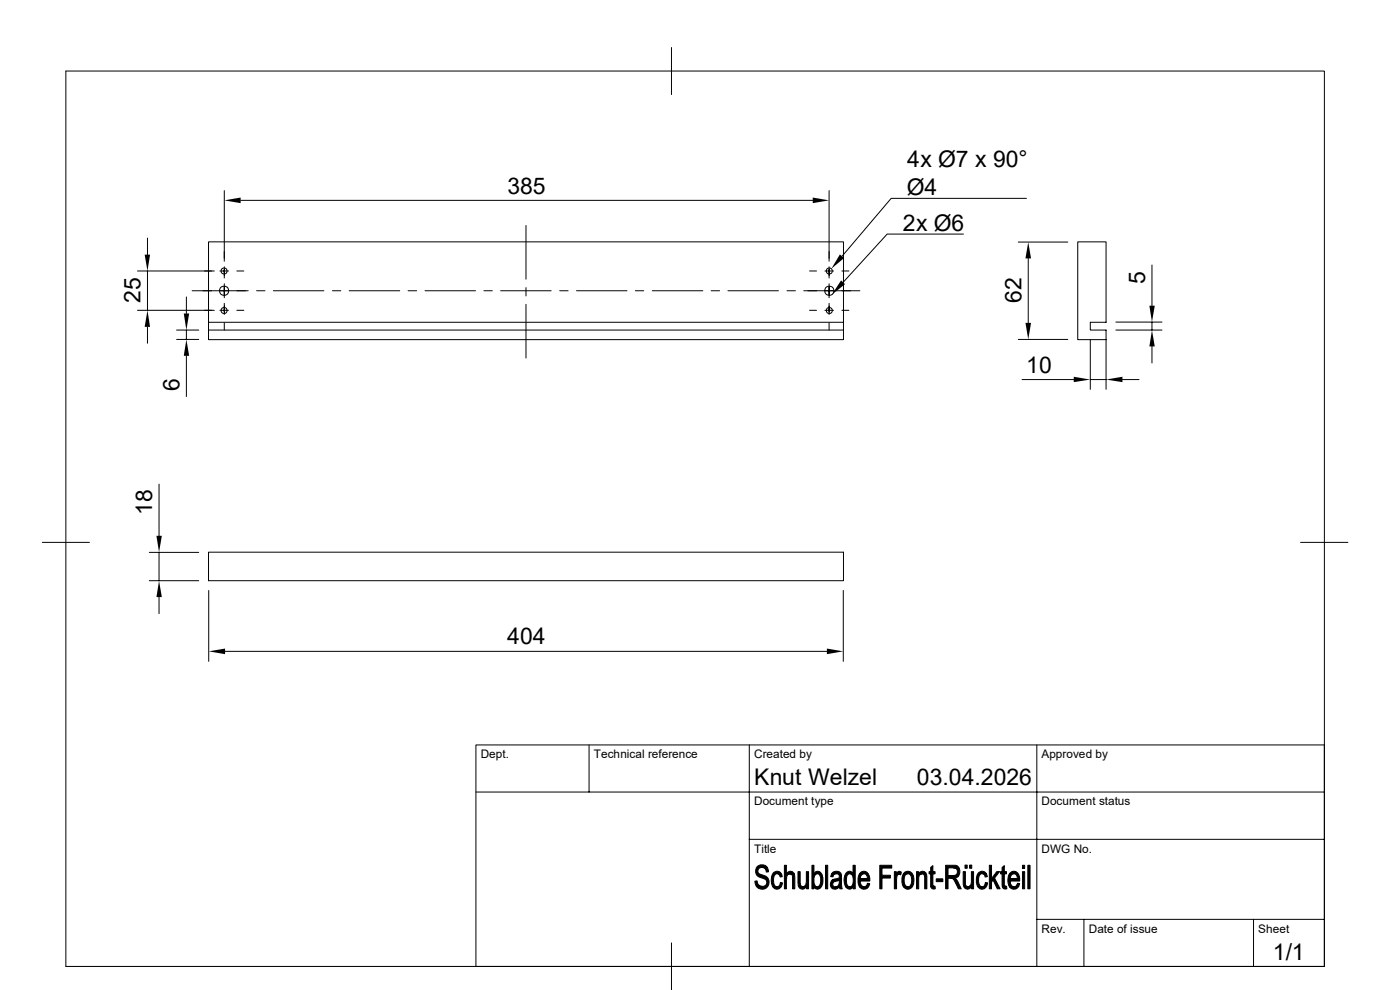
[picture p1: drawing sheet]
<svg xmlns="http://www.w3.org/2000/svg" width="297mm" height="210mm" viewBox="0 0 297 210" stroke-linecap="round" stroke-linejoin="round" font-family="sans-serif">
<defs><g id="words">
<g font-size="4.9">
<text x="192.5" y="35.4">4x Ø7 x 90°</text>
<text x="107.7" y="41.1">385</text>
<text x="192.4" y="41.4">Ø4</text>
<text x="191.6" y="49">2x Ø6</text>
<text x="29.8" y="64.3" transform="rotate(-90 29.8 64.3)">25</text>
<text x="216.7" y="64.3" transform="rotate(-90 216.7 64.3)">62</text>
<text x="242.9" y="60.2" transform="rotate(-90 242.9 60.2)">5</text>
<text x="38.1" y="82.9" transform="rotate(-90 38.1 82.9)">6</text>
<text x="217.7" y="79">10</text>
<text x="32.3" y="109.3" transform="rotate(-90 32.3 109.3)">18</text>
<text x="107.6" y="136.7">404</text>
<text x="160" y="166.5">Knut Welzel</text>
<text x="194.5" y="166.5">03.04.2026</text>
<text x="270" y="203.7">1/1</text>
</g>
<g font-size="2.5">
<text x="102" y="160.8">Dept.</text>
<text x="126" y="160.8">Technical reference</text>
<text x="160" y="160.8">Created by</text>
<text x="220.9" y="160.8">Approved by</text>
<text x="160" y="170.9">Document type</text>
<text x="220.9" y="170.9">Document status</text>
<text x="160" y="180.8">Title</text>
<text x="220.9" y="180.8">DWG No.</text>
<text x="220.9" y="197.8">Rev.</text>
<text x="231" y="197.8">Date of issue</text>
<text x="266.9" y="197.8">Sheet</text>
</g>
</g></defs>
<g fill="none" stroke="#000" stroke-width=".21">
<path d="M14 15.1h267v189.9h-267zM142.5 10.1v10M29.2 57.5h16.3M31.3 50.5v3.5M31.3 57.5v8.3M46.7 57.5h1.8M47.6 40.4v15M47.6 56.6v2.4M50.2 57.5h1.5M51.1 42.5h121.3M111.6 47.8v11.4M171.7 57.5h1.5"/>
<path d="M175 57.5h1.8M175.9 40.4v15M175.9 56.6v2.4M178.6 57.5h1.5M204.4 49.7h-16.2l-9.3 10.2M216 51.4h10.5M217.8 42.1h-28.7l-10.5 12.3M218.1 54.8v13.7M244.4 56.2v8.7M29.2 65.8h16.3M31.3 69.3v3.5M37.5 70h4.7"/>
<path d="M37.5 72h4.7M39.5 63v3.5M39.5 70v2M39.5 75.5v8.6M40.8 61.7h11.9M44.2 68.4v1.6h134.7M44.2 70v2.1h134.7v-2.1M44.2 68.4v-17.1h134.7v17.1M44.2 68.4h134.7M46.7 65.8h1.8M47.6 60.2v3M47.6 64.3v2.4"/>
<path d="M47.6 68.5v1.5M50.2 65.8h1.5M54.4 61.7h1.8M58 61.7h10.7M70.5 61.7h1.8M74.1 61.7h10.7M86.6 61.7h1.8M90.2 61.7h10.7M102.7 61.7h1.7M106.2 61.7h10.7M111.6 61v1.8M111.6 64.6v11.3"/>
<path d="M118.7 61.7h1.8M122.3 61.7h10.7M134.8 61.7h1.8M138.4 61.7h10.7M150.9 61.7h1.8M154.4 61.7h10.7M167 61.7h1.7M170.5 61.7h11.9M171.7 65.8h1.5M175 65.8h1.8M175.9 60.2v3M175.9 64.3v2.4"/>
<path d="M175.9 68.5v1.5M178.6 65.8h1.5M178.9 68.4v1.6M216 72h10.5M231.3 72.1v10.5M234.7 72.1h-6.1v-20.8h6.1v17.1h-3.4v1.6h3.4v12.6M236.7 68.3h9.8M236.7 70h9.8M244.4 68.3v1.7M244.4 73.5v3.5M216.8 80.5h11M231.3 80.5h3.4"/>
<path d="M238.1 80.5h3.5M9 115.1h10M31.7 117.2h10.5M33.7 102.7v11M33.7 117.2v6M44.2 117.1h134.7v6.1h-134.7zM275.9 115.1h10.1M31.7 123.2h10.5M33.7 126.7v3.5M44.3 125.3v15M47.8 138.2h127.6M178.9 125.3v15"/>
<path d="M125 158v10M159 158v47M220 158v47M101 168h180M159 178.1h122M220 195h61M230 195v10M265.9 195v10M142.5 200v10M281 205v-47h-180v47"/>
<circle cx="47.5" cy="57.5" r=".65"/>
<circle cx="175.9" cy="57.5" r=".65"/>
<circle cx="47.5" cy="61.7" r=".98"/>
<circle cx="47.5" cy="65.9" r=".65"/>
<circle cx="175.9" cy="61.7" r=".98"/>
<circle cx="175.9" cy="65.9" r=".65"/>
</g>
<g fill="#000" stroke="#000" stroke-width=".21">
<path d="M160.1 186.9h.5a1.15 1.15 0 0 0 1.2 1.1h-1.3z" fill-rule="evenodd"/>
<path d="M160.6 183.9a1.44 1.44 0 0 1 2.2 .1h-1.2a.79 .79 0 0 0-.8 .8 .79 .79 0 0 0 .9 .8 1.52 1.52 0 0 1 1.3 2.2 1.52 1.52 0 0 1-2.5 .2h1.3a.87 .87 0 0 0 .9-.8 .87 .87 0 0 0-.9-.9 1.48 1.48 0 0 1-1.4-.8 1.48 1.48 0 0 1 .2-1.6z" fill-rule="evenodd"/>
<path d="M161.6 184h1.2l.2 1h-.4l-.2-.6z" fill-rule="evenodd"/>
<path d="M164.2 185.1a1.02 1.02 0 0 1 1.5 .2h-.8a1.49 1.49 0 0 0-.7 2l.1 .5 .5 .3h-.8l-.1-.1a2.76 2.76 0 0 1 .3-2.9z" fill-rule="evenodd"/>
<path d="M164 188.1h1.1l.3-.3 .2-.6 .4 .1a1.13 1.13 0 0 1-.7 1.2 1.13 1.13 0 0 1-1.3-.4z" fill-rule="evenodd"/>
<path d="M164.9 185.3h.8l.2 .7-.4 .1-.2-.6z" fill-rule="evenodd"/>
<path d="M166.4 183.6h.4v1.7l1.7 .1h-1l-.5 .4-.2 2.8h-.4z" fill-rule="evenodd"/>
<path d="M167 185.1a.89 .89 0 0 1 1.5 .3l-1.7-.1z" fill-rule="evenodd"/>
<path d="M167.6 185.4h.9l.1 3.2h-.5v-2.5a.6 .6 0 0 0-.5-.7z" fill-rule="evenodd"/>
<path d="M169.3 184.9h.5v2.7a.51 .51 0 0 0 .5 .5h.7a.96 .96 0 0 1-1.2 .4 .96 .96 0 0 1-.5-1.1z" fill-rule="evenodd"/>
<path d="M170.3 188.1l.8-.1-.1 .1z" fill-rule="evenodd"/>
<path d="M171.1 184.9h.4v3.7h-.4v-.6h-.4l.4-.9z" fill-rule="evenodd"/>
<path d="M172.3 183.6h.4v1.7h.7a1.68 1.68 0 0 0-.7 2.2l.5 .6h-.5v.5h-.4z" fill-rule="evenodd"/>
<path d="M172.7 188.1h.7l-.7 .1z" fill-rule="evenodd"/>
<path d="M173 185a1.15 1.15 0 0 1 1.6 1.2v.2a1.88 1.88 0 0 1-1.2 2.2l-.5-.1-.2-.3 .7-.1a1.82 1.82 0 0 0 .3-2.7l-1-.1z" fill-rule="evenodd"/>
<path d="M175.1 183.6h.5v5h-.5z" fill-rule="evenodd"/>
<path d="M176.4 185.3h1h-.1a.65 .65 0 0 0-.6 .7h-.5z" fill-rule="evenodd"/>
<path d="M176.5 186.7l1.5 .1a1.36 1.36 0 0 0-1.3 .8 .51 .51 0 0 0 .5 .5l.8 .1a1.06 1.06 0 0 1-1.6 .2 1.06 1.06 0 0 1 0-1.6z" fill-rule="evenodd"/>
<path d="M176.7 185.1a1.13 1.13 0 0 1 1.3-.2 1.13 1.13 0 0 1 .5 1.3v1.5l.2 .9h-.5l-.1-.5h-.6l.5-.5 .1-.9h-1.5l.8-.3a.56 .56 0 0 0 .7-.5 .56 .56 0 0 0-.7-.6h-1z" fill-rule="evenodd"/>
<path d="M177.2 188.1h.9z" fill-rule="evenodd"/>
<path d="M179.6 185.1a.82 .82 0 0 1 1.4 .2h-.7a1.75 1.75 0 0 0-.6 2.3l.3 .4 .3 .1h-.9l-.1-.2a2.73 2.73 0 0 1 .3-2.8z" fill-rule="evenodd"/>
<path d="M179.4 188.1h1.6a.88 .88 0 0 1-.8 .5 .88 .88 0 0 1-.8-.5z" fill-rule="evenodd"/>
<path d="M181 183.6h.4v5h-.4v-.5h-.5a2 2 0 0 0 0-2.7l-.2-.1h.7z" fill-rule="evenodd"/>
<path d="M182.3 185.4l1-.1-.5 .3-.3 .8h2v.5h-2l.2 .9 .6 .3h-.9a3.1 3.1 0 0 1-.1-2.7z" fill-rule="evenodd"/>
<path d="M182.6 185.1a1.22 1.22 0 0 1 1.3-.1 1.22 1.22 0 0 1 .6 1.3v.1h-2h1.5v-.5l-.3-.4-.4-.2h-.9z" fill-rule="evenodd"/>
<path d="M182.4 188.1h1a.75 .75 0 0 0 .6-.7l.5 .1a1.16 1.16 0 0 1-.8 1.1 1.16 1.16 0 0 1-1.3-.5z" fill-rule="evenodd"/>
<path d="M186.6 183.6h2.6v.6h-2.1v1.5h1.8v.6h-1.8v2.3h-.5z" fill-rule="evenodd"/>
<path d="M189.7 184.9h.5v.6h.6a1.05 1.05 0 0 0-.6 1.1v2h-.5z" fill-rule="evenodd"/>
<path d="M190.5 185a.52 .52 0 0 1 .7 0l-.1 .6-.9-.1z" fill-rule="evenodd"/>
<path d="M191.6 185.4l1-.1a1.57 1.57 0 0 0-.7 2.3l.3 .4 .4 .1h-.9a3.2 3.2 0 0 1-.1-2.7z" fill-rule="evenodd"/>
<path d="M192 185a1.36 1.36 0 0 1 1.4 .2 1.36 1.36 0 0 1 .5 1.3 1.78 1.78 0 0 1-1.2 2.1l-.7-.1-.3-.4h.9a1.54 1.54 0 0 0 .7-2.1l-.4-.6-1.2-.1z" fill-rule="evenodd"/>
<path d="M194.4 184.9h.5v.5l.4 .1-.3 .2-.1 .4v2.5h-.5z" fill-rule="evenodd"/>
<path d="M194.9 185.3l.7 .1z" fill-rule="evenodd"/>
<path d="M195.1 185a.96 .96 0 0 1 1.1 0 .96 .96 0 0 1 .4 1.1v2.5h-.4l-.1-2.8-.4-.4-.8-.1z" fill-rule="evenodd"/>
<path d="M197.4 184l.5-.4v1.3h.5v.5h-.5v2.4l.3 .2h-.8v-2.6h-.3v-.5h.3z" fill-rule="evenodd"/>
<path d="M197.4 188h1v.6l-.7-.1z" fill-rule="evenodd"/>
<path d="M198.6 186.4h1.4v.6h-1.4z" fill-rule="evenodd"/>
<path d="M200.6 183.6h2.2l.4 .1 .3 .4h-2.4v1.7h2.3l-.8 .5h-1.5v2.3h-.5z" fill-rule="evenodd"/>
<path d="M201.7 186.3h.9l.3 .2 1 2.1h-.6l-1-2z" fill-rule="evenodd"/>
<path d="M202.3 184.1h1.2l.1 1.1-.2 .6h-2.3h1.1a.83 .83 0 0 0 .9-.8 .83 .83 0 0 0-.8-.9z" fill-rule="evenodd"/>
<path d="M204.3 184.9h.5l.1 2.9 .4 .3h.8a.96 .96 0 0 1-1.2 .4 .96 .96 0 0 1-.6-1.1z" fill-rule="evenodd"/>
<path d="M204.7 183.5h.5v.7h-.5z" fill-rule="evenodd"/>
<path d="M205.4 188.1l.7-.1v.1z" fill-rule="evenodd"/>
<path d="M205.7 183.5h.5v.7h-.5z" fill-rule="evenodd"/>
<path d="M206.1 184.9h.4v3.7h-.4v-.6h-.4l.4-.8z" fill-rule="evenodd"/>
<path d="M207.6 185.1a1.06 1.06 0 0 1 1.7 .2h-.9a1.46 1.46 0 0 0-.8 2l.2 .5 .6 .3h-.9a2.97 2.97 0 0 1 .1-3z" fill-rule="evenodd"/>
<path d="M207.5 188.1h1.1l.2-.2 .2-.7 .5 .1a1.17 1.17 0 0 1-.5 1.1 1.17 1.17 0 0 1-1.3 0z" fill-rule="evenodd"/>
<path d="M208.4 185.3h.9l.2 .7-.5 .1v-.2a.58 .58 0 0 0-.6-.6z" fill-rule="evenodd"/>
<path d="M209.9 183.6h.5v2.8l.3 .3-.3 .4v1.5h-.5z" fill-rule="evenodd"/>
<path d="M211.5 184.9h.5l-1 1.4 1.2 2.3h-.6l-.9-1.9-.3-.3z" fill-rule="evenodd"/>
<path d="M212.6 184l.5-.4v1.3h.4v.5h-.4v2.4l.2 .2h-.7v-.1v-2.5h-.3v-.5h.3z" fill-rule="evenodd"/>
<path d="M212.6 188h.9l.1 .6-.7-.1z" fill-rule="evenodd"/>
<path d="M214.2 185.3h.9l-.6 .4-.2 .7h2v.5h-2l.2 .9 .6 .3h-.9a3 3 0 0 1 0-2.8z" fill-rule="evenodd"/>
<path d="M214.3 185.2a1.2 1.2 0 0 1 1.4-.2 1.2 1.2 0 0 1 .6 1.3v.1h-2h1.6l-.4-.9-.4-.2h-.9z" fill-rule="evenodd"/>
<path d="M214.2 188.1h1.1l.3-.2 .3-.5 .4 .1a1.18 1.18 0 0 1-.8 1.1 1.18 1.18 0 0 1-1.3-.5z" fill-rule="evenodd"/>
<path d="M216.9 184.9h.5v3.7h-.5z" fill-rule="evenodd"/>
<path d="M216.9 183.6h.5v.6h-.5z" fill-rule="evenodd"/>
<path d="M218.1 183.6h.4v5h-.4z" fill-rule="evenodd"/>
</g>
<g fill="#000">
<path d="M30.7 54h1.1l-.5 3.5zM47.6 42.5l3.5-.6v1.2zM172.4 41.9l3.5 .6-3.5 .6zM178.2 54l.9 .7-2.7 2.3zM218.1 51.4l.6 3.4h-1.1zM31.3 65.8l.5 3.5h-1.1zM39 66.5h1.1l-.6 3.5zM39.5 72l.6 3.5h-1.1zM178.4 59.5l.9 .8-2.8 2.2zM217.6 68.5h1.1l-.6 3.5zM227.8 79.9l3.5 .6-3.5 .6zM234.7 80.5l3.4-.6v1.2z"/>
<path d="M244.4 70l.6 3.5h-1.2zM243.8 64.9h1.2l-.6 3.4zM33.2 113.7h1.1l-.6 3.5zM33.7 123.2l.6 3.5h-1.1zM44.3 138.2l3.5-.6v1.2zM175.4 137.6l3.5 .6-3.5 .6z"/>
</g>
<use href="#words"/>
</svg>
